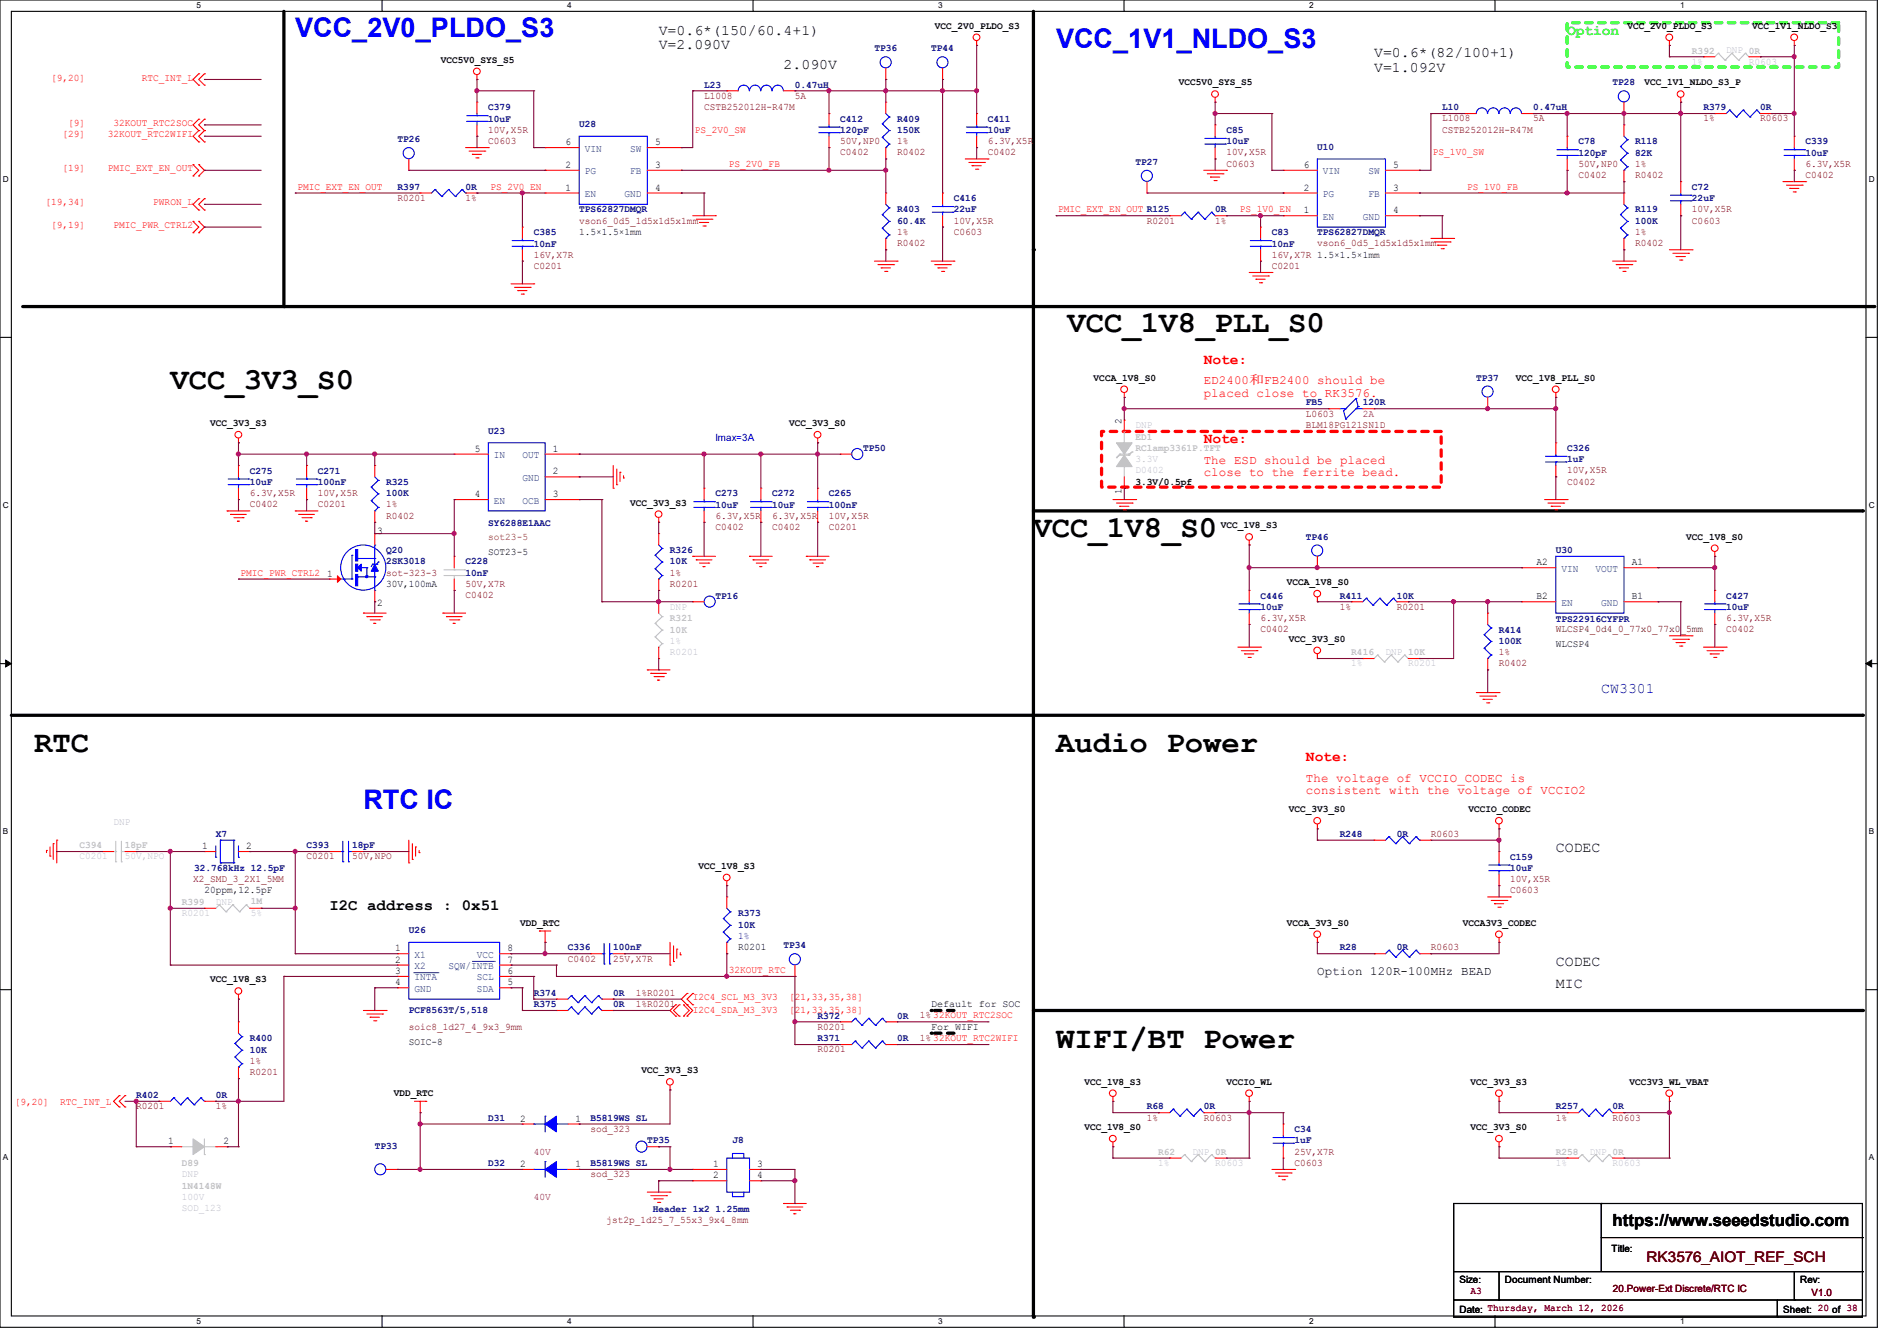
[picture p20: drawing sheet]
<svg xmlns="http://www.w3.org/2000/svg" width="297mm" height="210mm" viewBox="0 0 297 210" stroke-linecap="round" stroke-linejoin="round" font-family="sans-serif">
<defs><g id="words">
<g font-size="4.8">
<text x="167.1" y="52">VCC_1V8_PLL_S0</text>
<text x="26.7" y="60.9">VCC_3V3_S0</text>
<text x="161.8" y="84">VCC_1V8_S0</text>
<text x="5.3" y="117.8">RTC</text>
<text x="165.4" y="117.8">Audio Power</text>
<text x="165.4" y="164">WIFI/BT Power</text>
</g>
<g font-size="4.2" fill="#00f">
<text x="46.2" y="5.7">VCC_2V0_PLDO_S3</text>
<text x="165.3" y="7.5">VCC_1V1_NLDO_S3</text>
<text x="56.9" y="126.6">RTC IC</text>
</g>
<text font-size="2.6" x="252.5" y="191.9">https://www.seeedstudio.com</text>
<text font-size="2.5" x="51.6" y="142.5">I2C address : 0x51</text>
<g font-size="2.3">
<text x="103.1" y="5.4">V=0.6*(150/60.4+1)</text>
<text x="103.1" y="7.7">V=2.090V</text>
<text x="122.7" y="10.8">2.090V</text>
<text x="215.1" y="9">V=0.6*(82/100+1)</text>
<text x="215.1" y="11.3">V=1.092V</text>
<text x="243.6" y="133.4">CODEC</text>
<text x="243.6" y="151.2">CODEC</text>
<text x="243.6" y="154.8">MIC</text>
</g>
<text font-size="2.3" fill="#0f0" x="245.4" y="5.4">Option</text>
<g font-size="2.3" fill="#f00">
<text x="188.5" y="57">Note:</text>
<text x="188.5" y="69.4">Note:</text>
<text x="204.5" y="119.2">Note:</text>
</g>
<text font-size="2.3" fill="#00f" x="250.7" y="108.5">CW3301</text>
<text font-size="2.3" fill="#800000" x="257.8" y="197.7">RK3576_AIOT_REF_SCH</text>
<g font-size="1.9" fill="#f00">
<text x="188.5" y="60.2">ED2400和FB2400 should be</text>
<text x="188.5" y="62.1">placed close to RK3576.</text>
<text x="188.5" y="72.6">The ESD should be placed</text>
<text x="188.5" y="74.6">close to the ferrite bead.</text>
<text x="204.5" y="122.4">The voltage of VCCIO_CODEC is</text>
<text x="204.5" y="124.4">consistent with the voltage of VCCIO2</text>
</g>
<text font-size="1.9" x="206.2" y="152.7">Option 120R-100MHz BEAD</text>
<g font-size="1.6">
<text x="146.3" y="4.5">VCC_2V0_PLDO_S3</text>
<text x="254.8" y="4.5">VCC_2V0_PLDO_S3</text>
<text x="274.3" y="4.5">VCC_1V1_NLDO_S3</text>
<text x="69" y="9.8">VCC5V0_SYS_S5</text>
<text x="184.6" y="13.4">VCC5V0_SYS_S5</text>
<text x="257.5" y="13.4">VCC_1V1_NLDO_S3_P</text>
<text x="88.6" y="22.7">6</text>
<text x="102.6" y="22.7">5</text>
<text x="88.6" y="29.8">1</text>
<text x="88.6" y="26.3">2</text>
<text x="102.6" y="26.3">3</text>
<text x="102.6" y="29.8">4</text>
<text x="204.1" y="29.8">2</text>
<text x="204.1" y="26.3">6</text>
<text x="218.1" y="29.8">3</text>
<text x="218.1" y="26.3">5</text>
<text x="204.1" y="33.4">1</text>
<text x="218.1" y="33.4">4</text>
<text x="90.7" y="36.8">1.5×1.5×1mm</text>
<text x="171.2" y="59.6">VCCA_1V8_S0</text>
<text x="237.3" y="59.6">VCC_1V8_PLL_S0</text>
<text x="32.9" y="66.7">VCC_3V3_S3</text>
<text x="74.3" y="70.7">5</text>
<text x="86.6" y="70.7">1</text>
<text x="123.6" y="66.7">VCC_3V3_S0</text>
<text x="175.6" y="66.3" transform="rotate(-90 175.6 66.3)">2</text>
<text x="74.3" y="77.9">4</text>
<text x="86.6" y="74.3">2</text>
<text x="86.6" y="77.9">3</text>
<text x="175.6" y="77.4" transform="rotate(-90 175.6 77.4)">1</text>
<text x="177.8" y="75.9">3.3V/0.5pf</text>
<text x="59.1" y="83.7">3</text>
<text x="98.7" y="79.2">VCC_3V3_S3</text>
<text x="191.1" y="82.7">VCC_1V8_S3</text>
<text x="76.4" y="86.9">SOT23-5</text>
<text x="240.6" y="88.5">A2</text>
<text x="255.5" y="88.5">A1</text>
<text x="264" y="84.5">VCC_1V8_S0</text>
<text x="51.2" y="90.3">1</text>
<text x="59.1" y="95">2</text>
<text x="60.4" y="91.9">30V,100mA</text>
<text x="201.4" y="91.6">VCCA_1V8_S0</text>
<text x="240.6" y="93.9">B2</text>
<text x="255.5" y="93.9">B1</text>
<text x="201.8" y="100.5">VCC_3V3_S0</text>
<text x="243.6" y="101.3">WLCSP4</text>
<text x="201.8" y="127.2">VCC_3V3_S0</text>
<text x="229.9" y="127.2">VCCIO_CODEC</text>
<text x="31.7" y="133">1</text>
<text x="38.6" y="133">2</text>
<text x="109.3" y="136.1">VCC_1V8_S3</text>
<text x="32" y="139.9">20ppm,12.5pF</text>
<text x="61.9" y="149">1</text>
<text x="79.5" y="149">8</text>
<text x="81.4" y="144.9">VDD_RTC</text>
<text x="115.6" y="148.8">R0201</text>
<text x="201.4" y="144.9">VCCA_3V3_S0</text>
<text x="229" y="144.9">VCCA3V3_CODEC</text>
<text x="32.9" y="153.8">VCC_1V8_S3</text>
<text x="61.9" y="150.7">2</text>
<text x="61.9" y="152.5">3</text>
<text x="61.9" y="154.3">4</text>
<text x="79.5" y="154.3">5</text>
<text x="79.5" y="152.5">6</text>
<text x="79.5" y="150.7">7</text>
<text x="145.8" y="157.7">Default for SOC</text>
<text x="145.8" y="161.2">For WIFI</text>
<text x="64" y="163.6">SOIC-8</text>
<text x="61.7" y="171.6">VDD_RTC</text>
<text x="100.4" y="168.1">VCC_3V3_S3</text>
<text x="169.8" y="169.8">VCC_1V8_S3</text>
<text x="192" y="169.8">VCCIO_WL</text>
<text x="230.2" y="169.8">VCC_3V3_S3</text>
<text x="255.1" y="169.8">VCC3V3_WL_VBAT</text>
<text x="26.3" y="179.2">1</text>
<text x="35" y="179.2">2</text>
<text x="81.4" y="175.6">2</text>
<text x="90.1" y="175.6">1</text>
<text x="169.8" y="177">VCC_1V8_S0</text>
<text x="230.2" y="177">VCC_3V3_S0</text>
<text x="81.4" y="182.8">2</text>
<text x="90.1" y="182.8">1</text>
<text x="111.7" y="182.8">1</text>
<text x="111.7" y="184.5">2</text>
<text x="118.6" y="182.8">3</text>
<text x="118.6" y="184.5">4</text>
<text x="252.3" y="196.1">Title:</text>
<text x="228.5" y="200.9">Size:</text>
<text x="235.6" y="200.9">Document Number:</text>
<text x="281.8" y="200.9">Rev:</text>
<text x="228.5" y="205.6">Date: Thursday, March 12, 2026</text>
<text x="279.2" y="205.6">Sheet: 20 of 38</text>
</g>
<g font-size="1.6" fill="#000080">
<text x="136.9" y="8">TP36</text>
<text x="145.8" y="8">TP44</text>
<text x="76.4" y="17.3">C379</text>
<text x="110.2" y="13.7">L23</text>
<text x="124.5" y="13.7">0.47uH</text>
<text x="225.8" y="17.3">L10</text>
<text x="240" y="17.3">0.47uH</text>
<text x="252.5" y="13.4">TP28</text>
<text x="266.7" y="17.3">R379</text>
<text x="275.6" y="17.3">0R</text>
<text x="62.2" y="22.3">TP26</text>
<text x="76.4" y="19.1">10uF</text>
<text x="90.7" y="19.9">U28</text>
<text x="131.6" y="19.1">C412</text>
<text x="131.6" y="20.8">120pF</text>
<text x="140.5" y="19.1">R409</text>
<text x="140.5" y="20.8">150K</text>
<text x="154.7" y="19.1">C411</text>
<text x="154.7" y="20.8">10uF</text>
<text x="192" y="20.8">C85</text>
<text x="192" y="22.6">10uF</text>
<text x="206.2" y="23.5">U10</text>
<text x="247.1" y="22.6">C78</text>
<text x="256" y="22.6">R118</text>
<text x="282.7" y="22.6">C339</text>
<text x="62.2" y="29.7">R397</text>
<text x="72.9" y="29.7">0R</text>
<text x="177.8" y="25.8">TP27</text>
<text x="247.1" y="24.4">120pF</text>
<text x="256" y="24.4">82K</text>
<text x="264.9" y="29.7">C72</text>
<text x="282.7" y="24.4">10uF</text>
<text x="90.7" y="33.3">TPS62827DMQR</text>
<text x="140.5" y="33.3">R403</text>
<text x="140.5" y="35.1">60.4K</text>
<text x="149.3" y="31.5">C416</text>
<text x="149.3" y="33.3">22uF</text>
<text x="190.2" y="33.3">0R</text>
<text x="256" y="33.3">R119</text>
<text x="256" y="35.1">100K</text>
<text x="264.9" y="31.5">22uF</text>
<text x="83.6" y="36.8">C385</text>
<text x="83.6" y="38.6">10nF</text>
<text x="199.1" y="36.8">C83</text>
<text x="199.1" y="38.6">10nF</text>
<text x="206.2" y="36.8">TPS62827DMQR</text>
<text x="231.1" y="59.6">TP37</text>
<text x="204.5" y="63.5">FB5</text>
<text x="213.3" y="63.5">120R</text>
<text x="76.4" y="67.9">U23</text>
<text x="135.1" y="70.6">TP50</text>
<text x="245.3" y="70.6">C326</text>
<text x="39.1" y="74.2">C275</text>
<text x="39.1" y="75.9">10uF</text>
<text x="49.8" y="74.2">C271</text>
<text x="49.8" y="75.9">100nF</text>
<text x="60.4" y="75.9">R325</text>
<text x="60.4" y="77.7">100K</text>
<text x="112" y="77.7">C273</text>
<text x="120.9" y="77.7">C272</text>
<text x="129.8" y="77.7">C265</text>
<text x="245.3" y="72.4">1uF</text>
<text x="76.4" y="82.3">SY6288E1AAC</text>
<text x="112" y="79.5">10uF</text>
<text x="120.9" y="79.5">10uF</text>
<text x="129.8" y="79.5">100nF</text>
<text x="60.4" y="86.6">Q20</text>
<text x="60.4" y="88.4">2SK3018</text>
<text x="72.9" y="88.4">C228</text>
<text x="104.9" y="86.6">R326</text>
<text x="104.9" y="88.4">10K</text>
<text x="204.5" y="84.5">TP46</text>
<text x="243.6" y="86.6">U30</text>
<text x="72.9" y="90.2">10nF</text>
<text x="112" y="93.7">TP16</text>
<text x="197.3" y="93.7">C446</text>
<text x="197.3" y="95.5">10uF</text>
<text x="209.8" y="93.7">R411</text>
<text x="218.7" y="93.7">10K</text>
<text x="270.2" y="93.7">C427</text>
<text x="270.2" y="95.5">10uF</text>
<text x="234.7" y="99.1">R414</text>
<text x="234.7" y="100.8">100K</text>
<text x="243.6" y="97.5">TPS22916CYFPR</text>
<text x="33.8" y="131.1">X7</text>
<text x="209.8" y="131.1">R248</text>
<text x="218.7" y="131.1">0R</text>
<text x="30.4" y="136.4">32.768kHz 12.5pF</text>
<text x="48" y="132.8">C393</text>
<text x="55.1" y="132.8">18pF</text>
<text x="236.5" y="134.6">C159</text>
<text x="236.5" y="136.4">10uF</text>
<text x="115.6" y="143.5">R373</text>
<text x="64" y="146.2">U26</text>
<text x="88.9" y="148.8">C336</text>
<text x="96" y="148.8">100nF</text>
<text x="115.6" y="145.3">10K</text>
<text x="122.7" y="148.5">TP34</text>
<text x="209.8" y="148.8">R28</text>
<text x="218.7" y="148.8">0R</text>
<text x="83.6" y="156">R374</text>
<text x="96" y="156">0R</text>
<text x="64" y="158.6">PCF8563T/5,518</text>
<text x="83.6" y="157.7">R375</text>
<text x="96" y="157.7">0R</text>
<text x="128" y="159.5">R372</text>
<text x="140.5" y="159.5">0R</text>
<text x="39.1" y="163.1">R400</text>
<text x="39.1" y="164.8">10K</text>
<text x="128" y="163.1">R371</text>
<text x="140.5" y="163.1">0R</text>
<text x="21.3" y="172">R402</text>
<text x="33.8" y="172">0R</text>
<text x="179.6" y="173.7">R68</text>
<text x="188.5" y="173.7">0R</text>
<text x="243.6" y="173.7">R257</text>
<text x="252.5" y="173.7">0R</text>
<text x="58.7" y="180">TP33</text>
<text x="76.4" y="175.5">D31</text>
<text x="92.4" y="175.5">B5819WS SL</text>
<text x="101.3" y="179.1">TP35</text>
<text x="114.7" y="179.1">J8</text>
<text x="202.7" y="177.3">C34</text>
<text x="202.7" y="179.1">1uF</text>
<text x="76.4" y="182.6">D32</text>
<text x="92.4" y="182.6">B5819WS SL</text>
<text x="102.2" y="189.7">Header 1x2 1.25mm</text>
</g>
<g font-size="1.6" fill="#c0c0c0">
<text x="264.9" y="8.4">R392</text>
<text x="264.9" y="10.1">1%</text>
<text x="270.2" y="8.3">DNP 0R</text>
<text x="273.8" y="10.1">R0603</text>
<text x="177.8" y="68.8">ED1</text>
<text x="177.8" y="70.6">RClamp3361P.TFT</text>
<text x="177.8" y="67">DNP</text>
<text x="177.8" y="74.1">D0402</text>
<text x="177.8" y="72.3">3.3V</text>
<text x="104.9" y="95.5">DNP</text>
<text x="104.9" y="97.3">R321</text>
<text x="104.9" y="99.1">10K</text>
<text x="104.9" y="100.8">1%</text>
<text x="104.9" y="102.6">R0201</text>
<text x="211.6" y="102.6">R416</text>
<text x="211.6" y="104.4">1%</text>
<text x="216.9" y="102.6">DNP 10K</text>
<text x="220.5" y="104.4">R0201</text>
<text x="17.8" y="129.2">DNP</text>
<text x="12.4" y="132.8">C394</text>
<text x="12.4" y="134.6">C0201</text>
<text x="19.6" y="132.8">18pF</text>
<text x="19.6" y="134.6">50V,NPO</text>
<text x="28.4" y="141.7">R399</text>
<text x="28.4" y="143.5">R0201</text>
<text x="33.8" y="141.7">DNP</text>
<text x="39.3" y="141.6">1M</text>
<text x="28.4" y="182.6">D89</text>
<text x="28.4" y="184.4">DNP</text>
<text x="181.3" y="180.8">R62</text>
<text x="181.3" y="182.6">1%</text>
<text x="186.7" y="180.8">DNP 0R</text>
<text x="190.2" y="182.6">R0603</text>
<text x="243.6" y="180.8">R258</text>
<text x="243.6" y="182.6">1%</text>
<text x="248.9" y="180.8">DNP 0R</text>
<text x="252.5" y="182.6">R0603</text>
<text x="28.4" y="186.2">1N4148W</text>
<text x="28.4" y="189.7">SOD_123</text>
<text x="28.4" y="187.9">100V</text>
</g>
<g font-size="1.6" fill="#f00">
<text x="8" y="12.6">[9,20]</text>
<text x="22.2" y="12.6">RTC_INT_L</text>
<text x="9.8" y="21.5">[29]</text>
<text x="10.7" y="19.7">[9]</text>
<text x="16.9" y="21.5">32KOUT_RTC2WIFI</text>
<text x="17.8" y="19.7">32KOUT_RTC2SOC</text>
<text x="108.8" y="20.8">PS_2V0_SW</text>
<text x="9.8" y="26.8">[19]</text>
<text x="16.9" y="26.8">PMIC_EXT_EN_OUT</text>
<text x="46.6" y="29.7">PMIC_EXT_EN_OUT</text>
<text x="76.8" y="29.7">PS_2V0_EN</text>
<text x="114.1" y="26.1">PS_2V0_FB</text>
<text x="224.3" y="24.3">PS_1V0_SW</text>
<text x="229.7" y="29.7">PS_1V0_FB</text>
<text x="7.1" y="32.2">[19,34]</text>
<text x="8" y="35.7">[9,19]</text>
<text x="17.8" y="35.7">PMIC_PWR_CTRL2</text>
<text x="24" y="32.2">PWRON_L</text>
<text x="165.7" y="33.2">PMIC_EXT_EN_OUT R125</text>
<text x="194.1" y="33.2">PS_1V0_EN</text>
<text x="37.7" y="90.1">PMIC_PWR_CTRL2</text>
<text x="114.1" y="152.4">32KOUT_RTC</text>
<text x="108.4" y="156.6">I2C4_SCL_M3_3V3</text>
<text x="108.4" y="158.6">I2C4_SDA_M3_3V3</text>
<text x="123.6" y="156.6">[21,33,35,38]</text>
<text x="123.6" y="158.6">[21,33,35,38]</text>
<text x="2.3" y="173">[9,20]</text>
<text x="9.4" y="173">RTC_INT_L</text>
</g>
<g font-size="1.6" fill="#800000">
<text x="110.2" y="15.5">L1008</text>
<text x="110.2" y="17.2">CSTB252012H-R47M</text>
<text x="124.5" y="15.5">5A</text>
<text x="76.4" y="22.6">C0603</text>
<text x="76.4" y="20.8">10V,X5R</text>
<text x="131.6" y="22.6">50V,NP0</text>
<text x="140.5" y="22.6">1%</text>
<text x="154.7" y="22.6">6.3V,X5R</text>
<text x="225.8" y="19">L1008</text>
<text x="225.8" y="20.8">CSTB252012H-R47M</text>
<text x="240" y="19">5A</text>
<text x="266.7" y="19">1%</text>
<text x="275.6" y="19">R0603</text>
<text x="131.6" y="24.3">C0402</text>
<text x="140.5" y="24.3">R0402</text>
<text x="154.7" y="24.3">C0402</text>
<text x="192" y="26.1">C0603</text>
<text x="192" y="24.3">10V,X5R</text>
<text x="247.1" y="27.9">C0402</text>
<text x="247.1" y="26.1">50V,NP0</text>
<text x="256" y="26.1">1%</text>
<text x="256" y="27.9">R0402</text>
<text x="282.7" y="27.9">C0402</text>
<text x="282.7" y="26.1">6.3V,X5R</text>
<text x="62.2" y="31.5">R0201</text>
<text x="72.9" y="31.5">1%</text>
<text x="90.7" y="35">vson6_0d5_1d5x1d5x1mm</text>
<text x="149.3" y="35">10V,X5R</text>
<text x="179.6" y="35">R0201</text>
<text x="190.2" y="35">1%</text>
<text x="264.9" y="35">C0603</text>
<text x="264.9" y="33.2">10V,X5R</text>
<text x="83.6" y="40.3">16V,X7R</text>
<text x="140.5" y="36.8">1%</text>
<text x="140.5" y="38.6">R0402</text>
<text x="149.3" y="36.8">C0603</text>
<text x="199.1" y="40.3">16V,X7R 1.5×1.5×1mm</text>
<text x="206.2" y="38.6">vson6_0d5_1d5x1d5x1mm</text>
<text x="256" y="36.8">1%</text>
<text x="256" y="38.6">R0402</text>
<text x="83.6" y="42.1">C0201</text>
<text x="199.1" y="42.1">C0201</text>
<text x="204.5" y="65.2">L0603</text>
<text x="204.5" y="67">BLM18PG121SN1D</text>
<text x="39.1" y="77.7">6.3V,X5R</text>
<text x="49.8" y="77.7">10V,X5R</text>
<text x="245.3" y="75.9">C0402</text>
<text x="245.3" y="74.1">10V,X5R</text>
<text x="39.1" y="79.5">C0402</text>
<text x="49.8" y="79.5">C0201</text>
<text x="60.4" y="79.5">1%</text>
<text x="60.4" y="81.2">R0402</text>
<text x="112" y="83">C0402</text>
<text x="112" y="81.2">6.3V,X5R</text>
<text x="120.9" y="83">C0402</text>
<text x="120.9" y="81.2">6.3V,X5R</text>
<text x="129.8" y="83">C0201</text>
<text x="129.8" y="81.2">10V,X5R</text>
<text x="60.4" y="90.1">sot-323-3</text>
<text x="72.9" y="93.7">C0402</text>
<text x="72.9" y="91.9">50V,X7R</text>
<text x="104.9" y="90.1">1%</text>
<text x="104.9" y="91.9">R0201</text>
<text x="209.8" y="95.5">1%</text>
<text x="218.7" y="95.5">R0201</text>
<text x="197.3" y="99">C0402</text>
<text x="197.3" y="97.2">6.3V,X5R</text>
<text x="270.2" y="99">C0402</text>
<text x="270.2" y="97.2">6.3V,X5R</text>
<text x="234.7" y="102.6">1%</text>
<text x="234.7" y="104.4">R0402</text>
<text x="224" y="131">R0603</text>
<text x="48" y="134.6">C0201</text>
<text x="55.1" y="134.6">50V,NPO</text>
<text x="30.2" y="138.1">X2_SMD_3_2X1_5MM</text>
<text x="236.5" y="139.9">C0603</text>
<text x="236.5" y="138.1">10V,X5R</text>
<text x="224" y="148.8">R0603</text>
<text x="88.9" y="150.6">C0402</text>
<text x="96" y="150.6">25V,X7R</text>
<text x="99.6" y="155.9">1%R0201</text>
<text x="64" y="161.2">soic8_1d27_4_9x3_9mm</text>
<text x="99.6" y="157.7">1%R0201</text>
<text x="128" y="161.2">R0201</text>
<text x="144" y="159.5">1% 32KOUT_RTC2SOC</text>
<text x="39.1" y="166.6">1%</text>
<text x="128" y="164.8">R0201</text>
<text x="144" y="163">1% 32KOUT_RTC2WIFI</text>
<text x="21.3" y="173.7">R0201</text>
<text x="33.8" y="173.7">1%</text>
<text x="39.1" y="168.4">R0201</text>
<text x="92.4" y="177.2">sod_323</text>
<text x="179.6" y="175.5">1%</text>
<text x="188.5" y="175.5">R0603</text>
<text x="243.6" y="175.5">1%</text>
<text x="252.5" y="175.5">R0603</text>
<text x="92.4" y="184.4">sod_323</text>
<text x="202.7" y="182.6">C0603</text>
<text x="202.7" y="180.8">25V,X7R</text>
<text x="94.9" y="191.5">jst2p_1d25_7_55x3_9x4_8mm</text>
<text x="230.2" y="202.7">A3</text>
<text x="252.5" y="202.4">20.Power-Ext Discrete/RTC IC</text>
<text x="283.6" y="202.9">V1.0</text>
</g>
<g font-size="1.6" fill="#004080">
<text x="91.6" y="23.7">VIN</text>
<text x="98.7" y="23.7">SW</text>
<text x="91.6" y="27.3">PG</text>
<text x="98.7" y="27.3">FB</text>
<text x="207.1" y="27.3">VIN</text>
<text x="214.2" y="27.3">SW</text>
<text x="91.6" y="30.9">EN</text>
<text x="97.8" y="30.9">GND</text>
<text x="207.1" y="34.4">EN</text>
<text x="207.1" y="30.9">PG</text>
<text x="213.3" y="34.4">GND</text>
<text x="214.2" y="30.9">FB</text>
<text x="77.3" y="71.8">IN</text>
<text x="81.8" y="71.8">OUT</text>
<text x="81.8" y="75.3">GND</text>
<text x="77.3" y="78.9">EN</text>
<text x="81.8" y="78.9">OCB</text>
<text x="244.5" y="89.5">VIN</text>
<text x="249.8" y="89.5">VOUT</text>
<text x="244.5" y="94.9">EN</text>
<text x="250.7" y="94.9">GND</text>
<text x="64.9" y="150">X1</text>
<text x="74.7" y="150">VCC</text>
<text x="64.9" y="151.8">X2</text>
<text x="64.9" y="153.5">INTA</text>
<text x="64.9" y="155.3">GND</text>
<text x="70.2" y="151.8">SQW/INTB</text>
<text x="74.7" y="155.3">SDA</text>
<text x="74.7" y="153.5">SCL</text>
</g>
<g font-size="1.6" fill="#800040">
<text x="213.3" y="65.2">2A</text>
<text x="83.6" y="180.8">40V</text>
<text x="83.6" y="187.9">40V</text>
</g>
<g font-size="1.6" fill="#00f">
<text x="112" y="69">Imax=3A</text>
<text x="115.6" y="147">1%</text>
</g>
<text font-size="1.6" fill="#804000" x="76.4" y="84.6">sot23-5</text>
<text font-size="1.6" fill="#400000" x="243.6" y="99">WLCSP4_0d4_0_77x0_77x0_5mm</text>
<g font-size="1.3">
<text x="30.8" y="1.3">5</text>
<text x="88.8" y="1.3">4</text>
<text x="146.9" y="1.3">3</text>
<text x="205" y="1.3">2</text>
<text x="263.1" y="1.3">1</text>
<text x=".5" y="28.4">D</text>
<text x="292.6" y="28.4">D</text>
<text x=".5" y="79.5">C</text>
<text x="292.6" y="79.5">C</text>
<text x=".5" y="130.6">B</text>
<text x="292.6" y="130.6">B</text>
<text x=".5" y="181.7">A</text>
<text x="292.6" y="181.7">A</text>
<text x="30.8" y="207.4">5</text>
<text x="88.8" y="207.4">4</text>
<text x="146.9" y="207.4">3</text>
<text x="205" y="207.4">2</text>
<text x="263.1" y="207.4">1</text>
</g>
</g></defs>
<path d="M0 0h293.9v207.9h-293.9zM1.8 1.8h290.3v204.3h-290.3z" fill="none" stroke="#000" stroke-width=".17"/>
<g fill="#fff">
<path d="M30.8 .2h.7v1.4h-.7z"/>
<path d="M30.8 206.2h.7v1.4h-.7z"/>
</g>
<path d="M59.8 0v1.8M59.8 206.1v1.8" fill="none" stroke="#000" stroke-width=".17"/>
<g fill="#fff">
<path d="M88.8 .2h.7v1.4h-.7z"/>
<path d="M88.8 206.2h.7v1.4h-.7z"/>
</g>
<path d="M117.9 0v1.8M117.9 206.1v1.8" fill="none" stroke="#000" stroke-width=".17"/>
<g fill="#fff">
<path d="M146.9 .2h.7v1.4h-.7z"/>
<path d="M146.9 206.2h.7v1.4h-.7z"/>
</g>
<path d="M176 0v1.8M176 206.1v1.8" fill="none" stroke="#000" stroke-width=".17"/>
<g fill="#fff">
<path d="M205 .2h.7v1.4h-.7z"/>
<path d="M205 206.2h.7v1.4h-.7z"/>
</g>
<path d="M234.1 0v1.8M234.1 206.1v1.8" fill="none" stroke="#000" stroke-width=".17"/>
<g fill="#fff">
<path d="M263.1 .2h.6v1.4h-.6z"/>
<path d="M263.1 206.2h.6v1.4h-.6z"/>
<path d="M.5 27.3h.9v1.4h-.9z"/>
<path d="M292.6 27.3h.9v1.4h-.9z"/>
<path d="M.5 78.4h.9v1.4h-.9z"/>
<path d="M292.6 78.4h.9v1.4h-.9z"/>
</g>
<path d="M0 52.8h1.8M292.1 52.8h1.8" fill="none" stroke="#000" stroke-width=".17"/>
<g fill="#fff">
<path d="M.5 129.5h.8v1.4h-.8z"/>
<path d="M292.6 129.5h.8v1.4h-.8z"/>
</g>
<path d="M0 103.9h1.8M292.1 103.9h1.8" fill="none" stroke="#000" stroke-width=".17"/>
<path d="M.9 103.4l.9 .5-.9 .5zM292.1 103.9l.9-.5v1z" fill="#000" stroke="#000" stroke-width=".16"/>
<g fill="#fff">
<path d="M.5 180.5h.8v1.4h-.8z"/>
<path d="M292.6 180.5h.8v1.4h-.8z"/>
</g>
<g fill="none" stroke="#000" stroke-width=".17">
<path d="M0 155h1.8M292.1 155h1.8M227.6 188.5h64v17.7h-64zM227.6 199.1h64M234.7 199.1v4.5M250.7 188.5h.1M250.7 188.5v10.6M250.7 193.8h40.9M280.9 199.1v4.5M291.6 199.1h.1M291.6 193.8h.1M227.6 203.6h.1"/>
<path d="M227.6 203.6h64M234.7 203.6h.1M278.3 206.2h.1M278.3 203.6v2.6M280.9 203.6h.1"/>
</g>
<path d="M44.4 1.8v46.2M161.8 1.8v204.4M3.6 48h289.8M161.8 80h129.8M1.8 112h289.8M161.8 158.2h129.8" fill="none" stroke="#000" stroke-width=".51"/>
<g fill="#000">
<circle cx="161.8" cy="39.1" r=".25"/>
<circle cx="44.4" cy="48" r=".25"/>
<circle cx="293.4" cy="48" r=".25"/>
<circle cx="291.6" cy="80" r=".25"/>
<circle cx="291.6" cy="112" r=".25"/>
<circle cx="291.6" cy="158.2" r=".25"/>
<circle cx="161.8" cy="206.2" r=".25"/>
</g>
<path d="M172.5 67.6h53.1v8.7h-53.1z" fill="none" stroke="#f00" stroke-width=".51" stroke-dasharray="1 1"/>
<path d="M245.4 3.6h42.5v6.9h-42.5z" fill="none" stroke="#0f0" stroke-width=".51" stroke-dasharray="1 1"/>
<path d="M149.4 158.2h-3.6M149.4 161.8h-3.6" fill="none" stroke="#000" stroke-width=".51" stroke-dasharray="1 1"/>
<g fill="#000" stroke-dasharray="1 1">
<circle cx="145.8" cy="158.2" r=".25"/>
<circle cx="145.8" cy="161.8" r=".25"/>
</g>
<g fill="none" stroke="#f00" stroke-width=".17">
<path d="M31.1 13.3h.1M31.1 11.6h.1M31.1 18.7h.1M31.1 11.6l-.9 .8 .9 .9M31.1 18.7l-.9 .9 .9 .8M32 13.3h.1M32 11.6h.1M32 18.7h.1M32 11.6l-.9 .8 .9 .9M32 18.7l-.9 .9 .9 .8M74.7 12.4h.1M74.7 16h.1"/>
<path d="M74.7 11.7v.7M74.7 16v1.8M74.7 19.6v1.7M113.8 14.2h.1M113.8 14.2h1.8M122.7 14.2h1.8M124.5 14.2h.1M129.8 17.8h.1M129.8 17.8v1.8M138.7 12.4h.1M138.7 16h.1M138.7 10.7v1.7"/>
<path d="M138.7 16v1.8M147.6 12.4h.1M147.6 10.7v1.7M152.9 7.1h.1M152.9 17.8h.1M152.9 6.4v.7M152.9 17.8v1.8M190.2 16h.1M190.2 19.6h.1M190.2 15.3v.7M190.2 19.6v1.7M229.4 17.8h.1"/>
<path d="M229.4 17.8h1.7M238.3 17.8h1.7M240 17.8h.1M254.3 19.6h.1M254.3 17.8h.1M254.3 16v1.8M254.3 19.6v1.7M261.4 7.1h.1M261.4 6.4v.7M263.1 16h.1M263.1 15.3v.7M266.7 8.9h.1"/>
<path d="M266.7 8.9h1.8M268.5 17.8h.1M268.5 17.8h1.8M273.8 8.9h1.8M275.6 8.9h.1M275.6 17.8h1.8M277.4 17.8h.1M280.9 7.1h.1M280.9 6.4v.7M30.2 25.8h.1M30.2 27.6h.1M30.2 34.7h.1"/>
<path d="M30.2 36.4h.1M30.2 25.8l.9 .9-.9 .9M30.2 34.7l.9 .9-.9 .8M31.1 27.6h.1M31.1 25.8h.1M31.1 22.2h.1M31.1 20.4h.1M31.1 31.1h.1M31.1 32.9h.1M31.1 36.4h.1M31.1 34.7h.1M31.1 25.8l.9 .9-.9 .9"/>
<path d="M31.1 20.4l-.9 .9 .9 .9M31.1 31.1l-.9 .9 .9 .9M31.1 34.7l.9 .9-.9 .8M32 22.2h.1M32 20.4h.1M32 31.1h.1M32 32.9h.1M32 20.4l-.9 .9 .9 .9M32 31.1l-.9 .9 .9 .9M64 26.7h.1M64 24.9v1.8M65.8 30.2h.1"/>
<path d="M65.8 30.2h1.8M72.9 23.1h3.6M72.9 30.2h1.8M73.4 23.7h2.5M74 24.2h.1M74 24.2h1.4M74.5 24.7h.3M74.7 21.3h.1M74.7 30.2h.1M74.8 24.7h.1M75.9 23.7h.1M76.5 23.1h.1"/>
<path d="M81.8 35.6h.1M81.8 35.6v1.7M81.8 39.1v1.8M85.3 30.2h.1M85.3 26.7h.1M85.3 23.1h.1M85.3 26.7h5.4M85.3 23.1h5.4M85.3 30.2h5.4M101.3 26.7h5.4M101.3 23.1h5.4M101.3 30.2h5.4"/>
<path d="M106.7 26.7h.1M106.7 30.2h.1M106.7 23.1h.1M108.5 33.8h3.5M109 34.3h2.5M109.5 34.8h.1M109.5 34.8h1.5M110.1 35.4h.3M110.4 35.4h.1M111.5 34.3h.1M112 33.8h.1M129.8 23.1h.1"/>
<path d="M129.8 21.3v1.8M138.7 24.9h.1M138.7 30.2h.1M138.7 39.1h.1M138.7 23.1v1.8M138.7 30.2v1.8M138.7 37.3v1.8M147.6 30.2h.1M147.6 35.6h.1M147.6 30.2v1.8M147.6 33.8v1.8M151.1 24.9h3.6"/>
<path d="M151.7 25.4h2.4M152.2 26h.1M152.2 26h1.4M152.7 26.5h.4M152.9 23.1h.1M152.9 21.3v1.8M153.1 26.5h.1M154.1 25.4h.1M154.7 24.9h.1M179.6 30.2h.1M179.6 28.4v1.8M183.1 33.8h.1"/>
<path d="M183.1 33.8h1.8M188.5 26.7h3.5M189 27.2h2.5M189.5 27.7h.1M189.5 27.7h1.5M190.1 28.3h.3M190.2 24.9h.1M190.2 33.8h1.8M190.2 23.1v1.8M190.4 28.3h.1M191.5 27.2h.1M192 26.7h.1"/>
<path d="M192 33.8h.1M197.4 35.6h.1M197.4 35.6v1.7M197.4 39.1v1.8M200.9 33.8h.1M200.9 30.2h.1M200.9 26.7h.1M200.9 26.7h5.3M200.9 33.8h5.3M200.9 30.2h5.3M216.9 26.7h5.3M216.9 33.8h5.3"/>
<path d="M216.9 30.2h5.3M222.2 30.2h.1M222.2 33.8h.1M222.2 26.7h.1M224 37.3h3.6M224.6 37.9h2.4M225.1 38.4h.1M225.1 38.4h1.4M225.6 38.9h.4M226 38.9h.1M227 37.9h.1M227.6 37.3h.1"/>
<path d="M245.4 21.3h.1M245.4 26.7h.1M245.4 21.3v1.8M245.4 24.9v1.8M254.3 30.2h.1M254.3 39.1h.1M254.3 28.4h.1M254.3 26.7v1.7M254.3 30.2v1.8M254.3 37.3v1.8M261.4 39.1h3.5M261.9 39.7h2.5"/>
<path d="M263.1 28.4h.1M263.1 33.8h.1M263.1 28.4v1.8M263.1 32v1.8M264.4 39.7h.1M264.9 39.1h.1M279.1 28.4h3.6M279.7 29h2.5M280.2 29.5h.1M280.2 29.5h1.4M280.8 30.1h.3M280.9 21.3h.1"/>
<path d="M280.9 26.7h.1M280.9 21.3v1.8M280.9 24.9v1.8M281.1 30.1h.1M282.2 29h.1M282.7 28.4h.1M80 44.4h3.6M80.6 45h2.4M81.1 45.5h.1M81.1 45.5h1.4M81.6 46.1h.4M81.8 40.9h.1"/>
<path d="M82 46.1h.1M83 45h.1M83.6 44.4h.1M136.9 40.9h3.6M137.5 41.4h2.4M138 42h.1M138 42h1.4M138.5 42.5h.4M138.9 42.5h.1M139.9 41.4h.1M140.5 40.9h.1M145.8 40.9h3.6"/>
<path d="M146.3 41.4h2.5M146.9 42h.1M146.9 42h1.4M147.4 42.5h.3M147.7 42.5h.1M148.8 41.4h.1M149.4 40.9h.1M195.6 42.7h3.5M196.1 43.2h2.5M196.6 43.7h.1M196.6 43.7h1.5M197.2 44.3h.3"/>
<path d="M197.4 40.9h.1M197.5 44.3h.1M198.6 43.2h.1M199.1 42.7h.1M252.5 40.9h3.5M253 41.4h2.5M253.5 42h.1M253.5 42h1.5M254.1 42.5h.3M254.4 42.5h.1M255.5 41.4h.1M256 40.9h.1"/>
<path d="M262.4 40.2h.1M262.4 40.2h1.5M263 40.7h.3M263.3 40.7h.1M37.3 69.3h.1M37.3 72.9h.1M37.3 78.2h.1M37.3 68.6v.7M37.3 72.9v1.8M37.3 76.5v1.7M48 72.9h.1M48 78.2h.1"/>
<path d="M48 72.9v1.8M48 76.5v1.7M58.7 72.9h.1M58.7 72.9v1.8M71.1 78.2h.1M71.1 71.1h.1M71.1 78.2h5.4M71.1 71.1h5.4M85.3 78.2h5.4M85.3 71.1h5.4M85.3 74.7h5.4M90.7 71.1h.1"/>
<path d="M90.7 74.7h.1M90.7 78.2h.1M96 76.5h.1M96 72.9v3.6M96.6 75.9h.1M96.6 73.4v2.5M97.1 74h.1M97.1 74v1.4M97.6 74.8h.1M97.6 74.5v.3M110.2 76.5h.1M110.2 76.5v1.7"/>
<path d="M119.1 76.5h.1M119.1 76.5v1.7M128 69.3h.1M128 76.5h.1M128 68.6v.7M128 76.5v1.7M131.6 71.1h.1M131.6 71.1h1.7M174.2 78.2h3.6M174.8 78.8h2.4M175.3 79.3h.1M175.3 79.3h1.4"/>
<path d="M175.9 79.8h.3M176 62.2h.1M176 65.8h.1M176 76.5h.1M176 61.5v.7M176 65.8v1.8M176 74.7v1.8M176.2 79.8h.1M177.2 78.8h.1M177.8 78.2h.1M208 64h.1M208 64h1.8"/>
<path d="M213.4 64h1.7M215.1 64h.1M232.9 64h.1M232.9 62.2v1.8M241.8 78.2h3.6M242.4 78.8h2.4M242.9 79.3h.1M242.9 79.3h1.4M243.4 79.8h.4M243.6 62.2h.1M243.6 69.3h.1M243.6 74.7h.1"/>
<path d="M243.6 61.5v.7M243.6 69.3v1.8M243.6 72.9v1.8M243.8 79.8h.1M244.8 78.8h.1M245.4 78.2h.1M35.6 80h.1M35.6 80h3.5M36.1 80.6h.1M36.1 80.6h2.5M36.6 81.1h1.5M37.2 81.6h.1"/>
<path d="M37.2 81.6h.3M38.1 81.1h.1M46.2 80h.1M46.2 80h3.6M46.8 80.6h.1M46.8 80.6h2.4M47.3 81.1h1.4M47.8 81.6h.1M47.8 81.6h.4M48.7 81.1h.1M51.6 90.7h.1M51.6 90.7h1.7"/>
<path d="M56.9 96h.1M56.9 96h3.6M57.4 96.6h.1M57.4 96.6h2.5M58 97.1h1.4M58.5 97.6h.1M58.5 97.6h.3M58.7 81.8h.1M58.7 83.6h.1M58.7 94.2h.1M58.7 80v1.8M58.7 83.6v1.7"/>
<path d="M58.7 92.5v1.7M59.4 97.1h.1M69.3 96h.1M69.3 96h3.6M69.9 96.6h.1M69.9 96.6h2.4M70.4 97.1h1.4M71 97.6h.1M71 97.6h.3M71.1 87.1h.1M71.1 92.5h.1M71.1 87.1v1.8"/>
<path d="M71.1 90.7v1.8M71.8 97.1h.1M103.1 81.8h.1M103.1 83.6h.1M103.1 92.5h.1M103.1 94.2h.1M103.1 81.1v.7M103.1 83.6v1.7M103.1 90.7v1.8M103.1 94.2v1.8M108.5 87.1h.1M108.5 94.2h.1"/>
<path d="M108.5 87.1h3.5M108.5 94.2h1.7M109 87.7h.1M109 87.7h2.5M109.5 88.2h1.5M110.1 88.7h.1M110.1 88.7h.3M110.2 81.8h.1M110.2 80v1.8M111 88.2h.1M117.3 87.1h.1M117.3 87.1h3.6"/>
<path d="M117.9 87.7h.1M117.9 87.7h2.5M118.4 88.2h1.4M119 88.7h.1M119 88.7h.3M119.1 81.8h.1M119.1 80v1.8M119.8 88.2h.1M126.2 87.1h.1M126.2 87.1h3.6M126.8 87.7h.1M126.8 87.7h2.4"/>
<path d="M127.3 88.2h1.4M127.8 88.7h.1M127.8 88.7h.4M128 81.8h.1M128 80v1.8M128.7 88.2h.1M195.6 85.3h.1M195.6 92.5h.1M195.6 97.8h.1M195.6 84.6v.7M195.6 92.5v1.7M195.6 96v1.8"/>
<path d="M206.2 94.2h.1M206.2 88.9h.1M206.2 87.1v1.8M206.2 93.5v.7M211.6 94.2h.1M211.6 94.2h1.8M218.7 94.2h1.8M220.5 94.2h.1M232.9 96h.1M232.9 96v1.8M238.3 88.9h.1M238.3 94.2h.1"/>
<path d="M238.3 88.9h5.3M238.3 94.2h5.3M254.3 88.9h5.3M254.3 94.2h5.3M259.6 88.9h.1M259.6 94.2h.1M261.4 99.6h3.5M264.9 99.6h.1M268.5 87.1h.1M268.5 92.5h.1M268.5 97.8h.1M268.5 86.4v.7"/>
<path d="M268.5 92.5v1.7M268.5 96v1.8M101.3 104.9h.1M101.3 104.9h3.6M101.9 105.5h.1M101.9 105.5h2.5M102.4 106h1.4M103 106.5h.1M103 106.5h.3M103.1 103.1h.1M103.1 101.3v1.8M103.8 106h.1"/>
<path d="M193.8 101.3h3.6M194.4 101.9h2.4M194.9 102.4h.1M194.9 102.4h1.4M195.4 103h.3M195.7 103h.1M196.8 101.9h.1M197.4 101.3h.1M206.2 103.1h.1M206.2 102.4v.7M213.4 103.1h.1M213.4 103.1h1.7"/>
<path d="M220.5 103.1h1.7M222.2 103.1h.1M231.1 108.5h3.6M231.7 109h2.4M232.2 109.5h.1M232.2 109.5h1.4M232.7 110.1h.4M232.9 104.9h.1M232.9 103.1v1.8M233.1 110.1h.1M234.1 109h.1M234.7 108.5h.1"/>
<path d="M261.9 100.1h2.5M262.4 100.6h.1M262.4 100.6h1.5M263 101.2h.3M263.3 101.2h.1M264.4 100.1h.1M266.7 101.3h3.6M267.3 101.9h2.4M267.8 102.4h.1M267.8 102.4h1.4M268.3 103h.3M268.6 103h.1"/>
<path d="M269.7 101.9h.1M270.3 101.3h.1M7.3 133.2h.1M7.3 133.2v.3M7.8 134.1h.1M7.8 132.6v1.5M8.3 132.1h.1M8.3 132.1v2.5M8.9 131.6h.1M8.9 131.6v3.5M16 133.3h.1M16 133.3h1.8"/>
<path d="M19.6 133.3h1.7M21.3 133.3h.1M32 133.3h.1M32 133.3h1.8M37.3 133.3h1.8M39.1 133.3h.1M51.6 133.3h.1M51.6 133.3h1.7M55.1 133.3h1.8M56.9 133.3h.1M64 135.1h.1M64 131.6v3.5"/>
<path d="M64.6 134.6h.1M64.6 132.1v2.5M65.1 132.6h.1M65.1 132.6v1.5M65.6 133.5h.1M65.6 133.2v.3M113.8 138.7h.1M113.8 138v.7M206.2 129.8h.1M206.2 129.1v.7M215.1 131.6h.1M215.1 131.6h1.8"/>
<path d="M222.2 131.6h1.8M224 131.6h.1M234.7 129.8h.1M234.7 133.3h.1M234.7 138.7h.1M234.7 129.1v.7M234.7 133.3v1.8M234.7 136.9v1.8M32 142.2h.1M32 142.2h1.8M37.3 156.5h.1M37.3 155.7v.8"/>
<path d="M39.1 142.2h1.8M40.9 142.2h.1M56.9 158.2h3.6M57.4 158.8h2.5M58 159.3h.1M58 159.3h1.4M58.5 159.9h.3M58.8 159.9h.1M59.9 158.8h.1M60.5 158.2h.1M62.2 149.4h.1M62.2 151.1h.1"/>
<path d="M62.2 152.9h.1M62.2 154.7h.1M62.2 149.4h1.8M62.2 151.1h1.8M62.2 152.9h1.8M62.2 154.7h1.8M78.2 149.4h1.8M78.2 151.1h1.8M78.2 152.9h1.8M78.2 154.7h1.8M80 154.7h.1M80 152.9h.1"/>
<path d="M80 151.1h.1M80 149.4h.1M84.5 145.8h.1M84.5 145.8h1.7M85.3 147.6h.1M85.3 145.8v1.8M87.1 158.2h.1M87.1 156.5h.1M87.1 158.2h1.8M87.1 156.5h1.8M92.5 149.4h.1M92.5 149.4h1.7"/>
<path d="M94.2 158.2h1.8M94.2 156.5h1.8M96 158.2h.1M96 156.5h.1M96 149.4h1.8M97.8 149.4h.1M104.9 151.1h.1M104.9 147.6v3.5M105.5 150.6h.1M105.5 148.1v2.5M105.8 159.1h.1M105.8 157.4h.1"/>
<path d="M105.8 157.4l-.9 .8 .9 .9M106 148.6h.1M106 148.6v1.5M106.3 157.4h.1M106.3 159.1h.1M106.3 157.4l-.8 .8 .8 .9M106.5 149.5h.1M106.5 149.2v.3M107 159.1h.1M107 157.4h.1M107 157.4l.9 .8-.9 .9M107.6 155.6h.1"/>
<path d="M107.6 157.4h.1M107.6 159.1h.1M107.6 155.6l-.9 .9 1.8 1.7-.9 .9M108.5 157.4h.1M108.5 155.6h.1M108.5 155.6l-.9 .9 .9 .9M113.8 140.5h.1M113.8 149.4h.1M113.8 140.5v1.7M113.8 147.6v1.8M124.5 152.9h.1M124.5 151.1v1.8"/>
<path d="M206.2 147.6h.1M206.2 146.9v.7M215.1 149.4h.1M215.1 149.4h1.8M222.2 149.4h1.8M224 149.4h.1M232.9 140.5h3.6M233.5 141h2.4M234 141.5h.1M234 141.5h1.4M234.5 142.1h.4M234.7 147.6h.1"/>
<path d="M234.7 146.9v.7M234.9 142.1h.1M235.9 141h.1M236.5 140.5h.1M18.7 171.6h.1M18.7 173.4h.1M18.7 171.6l-.9 .9 .9 .9M19.6 171.6h.1M19.6 173.4h.1M19.6 171.6l-.9 .9 .9 .9M24.9 172.5h.1M24.9 172.5h1.8"/>
<path d="M26.7 179.6h.1M26.7 179.6h1.7M32 172.5h1.8M33.8 172.5h.1M33.8 179.6h1.8M35.6 179.6h.1M37.3 160h.1M37.3 168.9h.1M37.3 160v1.8M37.3 167.1v1.8M64.9 172.5h1.8M65.8 174.2h.1"/>
<path d="M65.8 172.5v1.7M66.7 172.5h.1M81.8 176h.1M81.8 176h1.8M88.9 176h1.8M90.7 176h.1M101.3 179.6h1.8M103.1 179.6h.1M104.9 170.7h.1M104.9 170v.7M131.6 160h.1M131.6 163.6h.1"/>
<path d="M131.6 160h1.7M131.6 163.6h1.7M138.7 160h1.8M138.7 163.6h1.8M140.5 160h.1M140.5 163.6h.1M174.2 172.5h.1M174.2 179.6h.1M174.2 171.7v.8M174.2 178.9v.7M181.4 174.2h.1M181.4 174.2h1.7"/>
<path d="M188.5 174.2h1.7M190.2 174.2h.1M195.6 172.5h.1M195.6 171.7v.8M200.9 176h.1M200.9 176v1.8M200.9 179.6v1.8M234.7 172.5h.1M234.7 179.6h.1M234.7 171.7v.8M234.7 178.9v.7M245.4 174.2h.1"/>
<path d="M245.4 174.2h1.7M252.5 174.2h1.8M254.3 174.2h.1M261.4 172.5h.1M261.4 171.7v.8M60.5 183.1h1.7M62.2 183.1h.1M81.8 183.1h.1M81.8 183.1h1.8M88.9 183.1h1.8M90.7 183.1h.1M101.3 186.7h3.6"/>
<path d="M101.9 187.2h2.5M102.4 187.7h.1M102.4 187.7h1.4M103 188.3h.3M103.3 188.3h.1M104.4 187.2h.1M104.9 186.7h.1M108.5 183.1h.1M108.5 184.9h.1M108.5 183.1h5.3M108.5 184.9h5.3M117.3 183.1h1.8"/>
<path d="M117.3 184.9h1.8M119.1 183.1h.1M119.1 184.9h.1M122.7 188.5h.1M122.7 188.5h3.5M123.2 189h.1M123.2 189h2.5M123.7 189.5h1.5M124.3 190.1h.1M124.3 190.1h.3M125.2 189.5h.1M183.1 181.4h.1"/>
<path d="M183.1 181.4h1.8M190.2 181.4h1.8M192 181.4h.1M199.1 183.1h3.6M199.7 183.7h2.4M200.2 184.2h.1M200.2 184.2h1.4M200.7 184.7h.4M200.9 181.4h.1M201.1 184.7h.1M202.1 183.7h.1M202.7 183.1h.1"/>
<path d="M245.4 181.4h.1M245.4 181.4h1.7M252.5 181.4h1.8M254.3 181.4h.1"/>
<circle cx="74.7" cy="11.2" r=".52"/>
<circle cx="152.9" cy="5.8" r=".52"/>
<circle cx="190.2" cy="14.7" r=".52"/>
<circle cx="261.4" cy="5.8" r=".52"/>
<circle cx="263.1" cy="14.7" r=".52"/>
<circle cx="280.9" cy="5.8" r=".52"/>
<circle cx="37.3" cy="68.1" r=".52"/>
<circle cx="128" cy="68.1" r=".52"/>
<circle cx="176" cy="61" r=".52"/>
<circle cx="243.6" cy="61" r=".52"/>
<circle cx="103.1" cy="80.5" r=".52"/>
<circle cx="195.6" cy="84.1" r=".52"/>
<circle cx="206.2" cy="93" r=".52"/>
<circle cx="268.5" cy="85.9" r=".52"/>
<circle cx="206.2" cy="101.9" r=".52"/>
<circle cx="113.8" cy="137.4" r=".52"/>
<circle cx="206.2" cy="128.5" r=".52"/>
<circle cx="234.7" cy="128.5" r=".52"/>
<circle cx="37.3" cy="155.2" r=".52"/>
<circle cx="206.2" cy="146.3" r=".52"/>
<circle cx="234.7" cy="146.3" r=".52"/>
<circle cx="104.9" cy="169.4" r=".52"/>
<circle cx="174.2" cy="171.2" r=".52"/>
<circle cx="174.2" cy="178.3" r=".52"/>
<circle cx="195.6" cy="171.2" r=".52"/>
<circle cx="234.7" cy="171.2" r=".52"/>
<circle cx="234.7" cy="178.3" r=".52"/>
<circle cx="261.4" cy="171.2" r=".52"/>
</g>
<g fill="none" stroke="#00f" stroke-width=".17">
<path d="M73.1 18.1h3.2M73.1 19h3.2M74.7 19h.1M74.7 18.1h.1M74.7 17.8v.3M74.7 19v.6M76.3 18.1h.1M76.3 19h.1M115.6 14.2a.87 .87 0 0 1 .8-.9 .87 .87 0 0 1 .9 .9M117.3 14.2a.87 .87 0 0 1 .9-.9 .87 .87 0 0 1 .9 .9M119.1 14.2a.87 .87 0 0 1 .9-.9 .87 .87 0 0 1 .9 .9M120.9 14.2a.87 .87 0 0 1 .9-.9 .87 .87 0 0 1 .8 .9"/>
<path d="M128.2 19.9h3.2M129.8 19.9h.1M129.8 19.6v.3M131.4 19.9h.1M138.1 19.4h.1M138.1 19.4l1.1 1M138.7 17.8l.5 .5M139.2 18.3h.1M139.2 18.3l-1.1 1.1M151.3 19.9h3.2M152.9 19.9h.1M152.9 19.6v.3"/>
<path d="M154.5 19.9h.1M231.1 17.8a.87 .87 0 0 1 .9-.9 .87 .87 0 0 1 .9 .9M232.9 17.8a.87 .87 0 0 1 .9-.9 .87 .87 0 0 1 .9 .9M234.7 17.8a.87 .87 0 0 1 .9-.9 .87 .87 0 0 1 .8 .9M236.5 17.8a.87 .87 0 0 1 .8-.9 .87 .87 0 0 1 .9 .9M270.8 17.2h.1M270.8 17.2l-.5 .6M270.8 17.2l1.1 1.1M271.9 18.3h.1M272.9 17.2h.1M272.9 17.2l-1 1.1M272.9 17.2l1.1 1.1"/>
<path d="M274 18.3h.1M275 17.2h.1M275 17.2l-1 1.1M275 17.2l.6 .6M275.6 17.8h.1M68.1 29.7h.1M68.1 29.7l-.5 .5M68.1 29.7l1.1 1.1M69.2 30.8h.1M70.2 29.7h.1M70.2 29.7l-1 1.1M70.2 29.7l1.1 1.1"/>
<path d="M71.3 30.8h.1M72.3 29.7h.1M72.3 29.7l-1 1.1M72.3 29.7l.6 .5M72.9 30.2h.1M80.2 37.7h3.2M80.2 38.6h3.2M81.8 38.6h.1M81.8 37.7h.1M81.8 37.3v.4M81.8 38.6v.5M83.4 37.7h.1"/>
<path d="M83.4 38.6h.1M90.7 21.3h10.6v10.7h-10.6zM128.2 20.8h3.2M129.8 20.8h.1M129.8 20.8v.5M131.4 20.8h.1M138.1 21.5h.1M138.1 33.6h.1M138.1 35.7h.1M138.1 21.5l1.1 1.1M138.1 33.6l1.1 1.1M138.1 35.7l1.1 1.1"/>
<path d="M138.7 23.1h.1M138.7 37.3h.1M138.7 32l.5 .6M139.2 20.4h.1M139.2 22.6h.1M139.2 32.6h.1M139.2 34.7h.1M139.2 36.8h.1M139.2 20.4l-1.1 1.1M139.2 22.6l-.5 .5M139.2 32.6l-1.1 1M139.2 34.7l-1.1 1"/>
<path d="M139.2 36.8l-.5 .5M146 32.3h3.2M146 33.2h3.2M147.6 33.2h.1M147.6 32.3h.1M147.6 32v.3M147.6 33.2v.6M149.2 32.3h.1M149.2 33.2h.1M151.3 20.8h3.2M152.9 20.8h.1M152.9 20.8v.5"/>
<path d="M154.5 20.8h.1M185.5 33.2h.1M185.5 33.2l-.6 .6M185.5 33.2l1 1.1M186.5 34.3h.1M187.6 33.2h.1M187.6 33.2l-1.1 1.1M187.6 33.2l1 1.1M188.6 34.3h.1M188.6 21.7h3.3M188.6 22.6h3.3M189.7 33.2h.1"/>
<path d="M189.7 33.2l-1.1 1.1M189.7 33.2l.5 .6M190.2 22.6h.1M190.2 21.7h.1M190.2 33.8h.1M190.2 21.3v.4M190.2 22.6v.5M191.9 21.7h.1M191.9 22.6h.1M195.7 37.7h3.3M195.7 38.6h3.3M197.4 38.6h.1"/>
<path d="M197.4 37.7h.1M197.4 37.3v.4M197.4 38.6v.5M199 37.7h.1M199 38.6h.1M206.2 24.9h10.7v10.7h-10.7zM243.8 23.5h3.2M243.8 24.3h3.2M245.4 24.3h.1M245.4 23.5h.1M245.4 23.1v.4M245.4 24.3v.6"/>
<path d="M247 23.5h.1M247 24.3h.1M253.7 33.6h.1M253.7 35.7h.1M253.7 22.9h.1M253.7 25.1h.1M253.7 33.6l1.1 1.1M253.7 35.7l1.1 1.1M253.7 22.9l1.1 1.1M253.7 25.1l1.1 1M254.3 37.3h.1M254.3 26.7h.1"/>
<path d="M254.3 32l.5 .6M254.3 21.3l.5 .6M254.8 32.6h.1M254.8 34.7h.1M254.8 36.8h.1M254.8 21.9h.1M254.8 24h.1M254.8 26.1h.1M254.8 32.6l-1.1 1M254.8 34.7l-1.1 1M254.8 36.8l-.5 .5M254.8 21.9l-1.1 1"/>
<path d="M254.8 24l-1.1 1.1M254.8 26.1l-.5 .6M261.5 30.6h3.3M261.5 31.5h3.3M263.1 31.5h.1M263.1 30.6h.1M263.1 30.2v.4M263.1 31.5v.5M264.8 30.6h.1M264.8 31.5h.1M279.3 23.5h3.2M279.3 24.3h3.2"/>
<path d="M280.9 24.3h.1M280.9 23.5h.1M280.9 23.1v.4M280.9 24.3v.6M282.5 23.5h.1M282.5 24.3h.1M35.7 75h3.2M35.7 75.9h3.2M37.3 75.9h.1M37.3 75h.1M37.3 74.7v.3M37.3 75.9v.6"/>
<path d="M38.9 75h.1M38.9 75.9h.1M46.4 75h3.2M46.4 75.9h3.2M48 75.9h.1M48 75h.1M48 74.7v.3M48 75.9v.6M49.6 75h.1M49.6 75.9h.1M58.1 76.3h.1M58.1 78.4h.1"/>
<path d="M58.1 76.3l1.1 1M58.1 78.4l1.1 1.1M58.7 74.7l.5 .5M59.2 75.2h.1M59.2 77.3h.1M59.2 79.5h.1M59.2 75.2l-1.1 1.1M59.2 77.3l-1.1 1.1M59.2 79.5l-.5 .5M76.5 69.3h8.8v10.7h-8.8zM108.6 78.6h3.2M108.6 79.5h3.2"/>
<path d="M110.2 79.5h.1M110.2 78.6h.1M110.2 78.2v.4M110.2 79.5v.5M111.8 78.6h.1M111.8 79.5h.1M117.5 78.6h3.2M117.5 79.5h3.2M119.1 79.5h.1M119.1 78.6h.1M119.1 78.2v.4M119.1 79.5v.5"/>
<path d="M120.7 78.6h.1M120.7 79.5h.1M126.4 78.6h3.2M126.4 79.5h3.2M128 79.5h.1M128 78.6h.1M128 78.2v.4M128 79.5v.5M129.6 78.6h.1M129.6 79.5h.1M209.8 64h.9M210.7 65.6h.1"/>
<path d="M210.7 64h.1M212.3 62.4h.1M212.3 64h.1M212.3 62.4l-1.9 1.9 .3 1.3M212.3 64h1.1M212.3 62.4l.3 1.3M212.6 63.7h.1M212.6 63.7l-1.9 1.9M242 71.5h3.2M242 72.3h3.2M243.6 72.3h.1M243.6 71.5h.1"/>
<path d="M243.6 71.1v.4M243.6 72.3v.6M245.2 71.5h.1M245.2 72.3h.1M53.3 90.7h1.8M55.1 90.7h.1M55.1 87h.1M55.1 87v3.7M56 90.3h.1M56 90.3h1.2M56 87.5h2.7M56.6 88.9h.8"/>
<path d="M57.4 88.9h.1M57.4 90.1h.1M57.4 88.9v1.2M57.6 90.3h1.1M58.3 88.3h.1M58.3 88.3l-.2 .4M58.3 88.3h.7M58.7 80h.1M58.7 90.3h.1M58.7 92.5h.1M58.7 87.5h.1M58.7 85.3h.1"/>
<path d="M58.7 85.3v3M58.7 89.5v3M59 88.3h.1M59.2 88h.1M59.2 88l-.2 .3M102.6 87h.1M102.6 89.1h.1M102.6 87l1.1 1M102.6 89.1l1.1 1M103.1 90.7h.1M103.1 85.3l.6 .6M103.7 85.9h.1"/>
<path d="M103.7 88h.1M103.7 90.1h.1M103.7 85.9l-1.1 1.1M103.7 88l-1.1 1.1M103.7 90.1l-.6 .6M194 94.6h3.2M194 95.5h3.2M195.6 95.5h.1M195.6 94.6h.1M195.6 94.2v.4M195.6 95.5v.5M197.2 94.6h.1"/>
<path d="M197.2 95.5h.1M213.9 93.7h.1M213.9 93.7l-.5 .5M213.9 93.7l1.1 1.1M215 94.8h.1M216 93.7h.1M216 93.7l-1 1.1M216 93.7l1.1 1.1M217.1 94.8h.1M218.1 93.7h.1M218.1 93.7l-1 1.1M218.1 93.7l.6 .5"/>
<path d="M218.7 94.2h.1M232.4 99.4h.1M232.4 99.4l1.1 1.1M232.9 97.8l.6 .5M233.5 98.3h.1M233.5 98.3l-1.1 1.1M243.6 87.1h10.7v8.9h-10.7zM266.9 94.6h3.2M266.9 95.5h3.2M268.5 95.5h.1M268.5 94.6h.1M268.5 94.2v.4"/>
<path d="M268.5 95.5v.5M270.1 94.6h.1M270.1 95.5h.1M232.4 101.5h.1M232.4 101.5l1.1 1.1M232.9 103.1h.1M233.5 100.5h.1M233.5 102.6h.1M233.5 100.5l-1.1 1M233.5 102.6l-.6 .5M33.8 134.2h.1M33.8 132.5v1.7"/>
<path d="M34.5 135.1h.1M34.5 131.6h.1M34.5 131.6v3.5M34.5 135.1h2.1M34.5 131.6h2.1M36.6 135.1h.1M36.6 131.6h.1M36.6 131.6v3.5M37.3 134.2h.1M37.3 132.5v1.7M53.3 133.3h.4M53.7 135h.1"/>
<path d="M53.7 133.3h.1M53.7 131.7v3.3M54.6 135h.1M54.6 133.3h.1M54.6 131.7v3.3M54.6 133.3h.5M217.5 131h.1M217.5 131l-.6 .6M217.5 131l1 1.1M218.5 132.1h.1M219.6 131h.1M219.6 131l-1.1 1.1"/>
<path d="M219.6 131l1 1.1M220.6 132.1h.1M221.7 131h.1M221.7 131l-1.1 1.1M221.7 131l.5 .6M222.2 131.6h.1M233.1 135.5h3.2M233.1 136.4h3.2M234.7 136.4h.1M234.7 135.5h.1M234.7 135.1v.4M234.7 136.4v.5"/>
<path d="M236.3 135.5h.1M236.3 136.4h.1M64 147.6h14.2v8.9h-14.2zM89.5 157.7h.1M89.5 155.9h.1M89.5 157.7l-.6 .5M89.5 157.7l1 1.1M89.5 155.9l-.6 .6M89.5 155.9l1 1.1M90.5 158.8h.1M90.5 157h.1M91.6 157.7h.1"/>
<path d="M91.6 155.9h.1M91.6 157.7l-1.1 1.1M91.6 157.7l1 1.1M91.6 155.9l-1.1 1.1M91.6 155.9l1 1.1M92.6 158.8h.1M92.6 157h.1M93.7 157.7h.1M93.7 155.9h.1M93.7 157.7l-1.1 1.1M93.7 157.7l.5 .5M93.7 155.9l-1.1 1.1"/>
<path d="M93.7 155.9l.5 .6M94.2 158.2h.1M94.2 156.5h.1M94.2 149.4h.4M94.6 151h.1M94.6 149.4h.1M94.6 147.7v3.3M95.5 151h.1M95.5 149.4h.1M95.5 147.7v3.3M95.5 149.4h.5M113.2 143.8h.1"/>
<path d="M113.2 146h.1M113.2 143.8l1.1 1.1M113.2 146l1.1 1M113.8 147.6h.1M113.8 142.2l.5 .6M114.3 142.8h.1M114.3 144.9h.1M114.3 147h.1M114.3 142.8l-1.1 1M114.3 144.9l-1.1 1.1M114.3 147l-.5 .6M133.9 159.5h.1"/>
<path d="M133.9 159.5l-.6 .5M133.9 159.5l1.1 1.1M136 159.5h.1M136 159.5l-1 1.1M136 159.5l1.1 1.1M138.1 159.5h.1M138.1 159.5l-1 1.1M138.1 159.5l.6 .5M217.5 148.8h.1M217.5 148.8l-.6 .6M217.5 148.8l1 1.1M218.5 149.9h.1"/>
<path d="M219.6 148.8h.1M219.6 148.8l-1.1 1.1M219.6 148.8l1 1.1M220.6 149.9h.1M221.7 148.8h.1M221.7 148.8l-1.1 1.1M221.7 148.8l.5 .6M222.2 149.4h.1M27.2 171.9h.1M27.2 171.9l-.5 .6M27.2 171.9l1.1 1.1M28.3 173h.1"/>
<path d="M29.3 171.9h.1M29.3 171.9l-1 1.1M29.3 171.9l1.1 1.1M30.4 173h.1M31.5 171.9h.1M31.5 171.9l-1.1 1.1M31.5 171.9l.5 .6M32 172.5h.1M36.8 163.4h.1M36.8 165.5h.1M36.8 163.4l1.1 1.1M36.8 165.5l1.1 1.1"/>
<path d="M37.3 167.1h.1M37.3 161.8l.6 .5M37.9 162.3h.1M37.9 164.5h.1M37.9 166.6h.1M37.9 162.3l-1.1 1.1M37.9 164.5l-1.1 1M37.9 166.6l-.6 .5M83.6 176h.1M83.6 176h1.7M85.3 174.8h.1M85.3 174.8v2.4"/>
<path d="M87.1 176h.1M87.1 176h1.8M133.9 163h.1M133.9 163l-.6 .6M133.9 163l1.1 1.1M135 160.6h.1M135 164.1h.1M136 163h.1M136 163l-1 1.1M136 163l1.1 1.1M137.1 160.6h.1M137.1 164.1h.1"/>
<path d="M138.1 163h.1M138.1 163l-1 1.1M138.1 163l.6 .6M138.7 160h.1M138.7 163.6h.1M183.7 173.7h.1M183.7 173.7l-.6 .5M183.7 173.7l1 1.1M184.7 174.8h.1M185.8 173.7h.1M185.8 173.7l-1.1 1.1M185.8 173.7l1.1 1.1"/>
<path d="M186.9 174.8h.1M187.9 173.7h.1M187.9 173.7l-1 1.1M187.9 173.7l.6 .5M188.5 174.2h.1M199.3 178.1h3.2M199.3 179h3.2M200.9 179h.1M200.9 178.1h.1M200.9 177.8v.3M200.9 179v.6M202.5 178.1h.1"/>
<path d="M202.5 179h.1M247.7 173.7h.1M247.7 173.7l-.6 .5M247.7 173.7l1.1 1.1M248.8 174.8h.1M249.8 173.7h.1M249.8 173.7l-1 1.1M249.8 173.7l1.1 1.1M250.9 174.8h.1M251.9 173.7h.1M251.9 173.7l-1 1.1M251.9 173.7l.6 .5"/>
<path d="M252.5 174.2h.1M83.6 183.1h.1M83.6 183.1h1.7M85.3 181.9h.1M85.3 181.9v2.5M87.1 183.1h.1M87.1 183.1h1.8M113.8 181.4h3.5v5.3h-3.5zM114.7 181.4v-.8h1.8v.8M114.7 186.7v.7h1.8v-.7"/>
<circle cx="138.7" cy="9.8" r=".87"/>
<circle cx="147.6" cy="9.8" r=".87"/>
<circle cx="254.2" cy="15.1" r=".87"/>
<circle cx="64" cy="24" r=".87"/>
<circle cx="179.6" cy="27.5" r=".87"/>
<circle cx="134.2" cy="71.1" r=".87"/>
<circle cx="232.9" cy="61.3" r=".87"/>
<circle cx="56.9" cy="88.9" r="3.5"/>
<circle cx="111.1" cy="94.2" r=".87"/>
<circle cx="206.2" cy="86.2" r=".87"/>
<circle cx="124.4" cy="150.2" r=".87"/>
<circle cx="100.4" cy="179.6" r=".87"/>
<circle cx="59.5" cy="183.1" r=".87"/>
</g>
<g fill="none" stroke="#c0c0c0" stroke-width=".17">
<path d="M269 8.3h.1M269 8.3l-.5 .6M269 8.3l1.1 1.1M270.1 9.4h.1M271.1 8.3h.1M271.1 8.3l-1 1.1M271.1 8.3l1.1 1.1M272.2 9.4h.1M273.3 8.3h.1M273.3 8.3l-1.1 1.1M273.3 8.3l.5 .6M273.8 8.9h.1"/>
<path d="M174.8 71.7h.1M175.3 71.1h.1M175.3 71.1h1.4M175.3 71.1l-.5 .6M176 67.6h.1M176 73.1h.1M176 67.6v1.7M176 73.1v1.6M176.7 71.1h.1M176.7 71.3h.1M176.7 71.3h-1.4l-.5 .4M177.2 70.8h.1"/>
<path d="M177.2 70.8l-.5 .3M177.2 70.8l-.5 .5M69.5 89.2h3.2M69.5 90.1h3.2M71.1 90.1h.1M71.1 89.2h.1M71.1 88.9v.3M71.1 90.1v.6M72.7 89.2h.1M72.7 90.1h.1M102.6 97.6h.1M102.6 99.7h.1"/>
<path d="M102.6 97.6l1.1 1.1M102.6 99.7l1.1 1.1M103.1 96l.6 .6M103.7 96.6h.1M103.7 98.7h.1M103.7 96.6l-1.1 1M103.7 98.7l-1.1 1M103.1 101.3h.1M103.7 100.8h.1M103.7 100.8l-.6 .5M215.7 102.6h.1M215.7 102.6l-.6 .5"/>
<path d="M215.7 102.6l1 1.1M216.7 103.7h.1M217.8 102.6h.1M217.8 102.6l-1.1 1.1M217.8 102.6l1.1 1.1M218.9 103.7h.1M219.9 102.6h.1M219.9 102.6l-1 1.1M219.9 102.6l.6 .5M220.5 103.1h.1M17.8 133.3h.3M18.1 135h.1"/>
<path d="M18.1 133.3h.1M18.1 131.7v3.3M19 135h.1M19 133.3h.1M19 131.7v3.3M19 133.3h.6M34.3 141.7h.1M34.3 141.7l-.5 .5M34.3 141.7l1.1 1.1M35.4 142.8h.1M36.4 141.7h.1M36.4 141.7l-1 1.1"/>
<path d="M36.4 141.7l1.1 1.1M37.5 142.8h.1M38.6 141.7h.1M38.6 141.7l-1.1 1.1M38.6 141.7l.5 .5M39.1 142.2h.1M28.4 179.6h1.8M30.2 179.6h.1M32 178.4v2.4M32 179.6h1.8M33.8 179.6h.1M32 180.8h.1"/>
<path d="M185.5 180.8h.1M185.5 180.8l-.6 .6M185.5 180.8l1 1.1M186.5 181.9h.1M187.6 180.8h.1M187.6 180.8l-1.1 1.1M187.6 180.8l1 1.1M188.6 181.9h.1M189.7 180.8h.1M189.7 180.8l-1.1 1.1M189.7 180.8l.5 .6M190.2 181.4h.1"/>
<path d="M247.7 180.8h.1M247.7 180.8l-.6 .6M247.7 180.8l1.1 1.1M248.8 181.9h.1M249.8 180.8h.1M249.8 180.8l-1 1.1M249.8 180.8l1.1 1.1M250.9 181.9h.1M251.9 180.8h.1M251.9 180.8l-1 1.1M251.9 180.8l.6 .6M252.5 181.4h.1"/>
</g>
<path d="M64.7 152.3h3.9M68.6 152.3h.1M73.9 150.6h3.5M77.4 150.6h.1" fill="none" stroke="#004080" stroke-width=".16"/>
<g fill="#c0c0c0" stroke="#c0c0c0" stroke-width=".17">
<path d="M30.2 178.4l1.8 1.2-1.8 1.2z" fill-rule="evenodd"/>
<path d="M176 71.3l1.2 1.8h-2.4z" fill-rule="evenodd"/>
<path d="M174.8 69.3h2.4l-1.2 1.8z" fill-rule="evenodd"/>
</g>
<g fill="#00f" stroke="#00f" stroke-width=".17">
<path d="M56.6 88.3v1.2l-.6-.6z"/>
<path d="M85.3 176l1.8-1.2v2.4z" fill-rule="evenodd"/>
<path d="M85.3 183.1l1.8-1.2v2.5z" fill-rule="evenodd"/>
<path d="M55.7 86.1h.3v1.7h-.3z" fill-rule="evenodd"/>
<path d="M55.7 90h.3v1.7h-.3z" fill-rule="evenodd"/>
<path d="M55.7 88.3h.3v1.2h-.3z" fill-rule="evenodd"/>
<path d="M58.7 88.3l.5 1.2h-1.1z" fill-rule="evenodd"/>
<circle cx="57.4" cy="90.3" r=".17"/>
</g>
<path d="M52.8 90.2l.5 .5-.5 .5z" fill="#f00" stroke="#f00" stroke-width=".17"/>
<g fill="none" stroke="#800040" stroke-width=".17">
<path d="M32 12.4h.1M32 19.6h.1M32 12.4h8.9M32 19.6h8.9M74.7 12.4h.1M74.7 14.2h.1M74.7 12.4v3.6M74.7 14.2h8.9M83.6 14.2h.1M83.6 14.2v8.9M108.5 14.2h.1M108.5 14.2h5.3"/>
<path d="M108.5 14.2v8.9h-1.8M124.5 14.2h.1M124.5 14.2h28.4M129.8 14.2h.1M129.8 14.2v3.6M138.7 12.4h.1M138.7 14.2h.1M138.7 12.4v3.6M147.6 12.4h.1M147.6 14.2h.1M147.6 12.4v17.8M152.9 7.1h.1"/>
<path d="M152.9 14.2h.1M152.9 7.1v10.7M190.2 17.8h.1M190.2 16h.1M190.2 17.8h8.9M190.2 16v3.6M199.1 17.8h.1M199.1 17.8v8.9M224 17.8h.1M224 17.8v8.9h-1.8M224 17.8h5.4M240 17.8h.1"/>
<path d="M240 17.8h28.5M245.4 17.8h.1M245.4 17.8v3.5M254.3 17.8h.1M254.3 17.8v1.8M261.4 7.1h.1M261.4 8.9h.1M261.4 7.1v1.8M261.4 8.9h5.3M263.1 17.8h.1M263.1 16h.1M263.1 16v12.4"/>
<path d="M275.6 8.9h.1M275.6 8.9h5.3M277.4 17.8h.1M277.4 17.8h3.5M280.9 7.1h.1M280.9 17.8h.1M280.9 8.9h.1M280.9 7.1v14.2M32 26.7h.1M32 21.3h.1M32 32h.1M32 35.6h.1"/>
<path d="M32 26.7h8.9M32 21.3h8.9M32 32h8.9M32 35.6h8.9M46.2 30.2h.1M46.2 30.2h19.6M64 26.7h21.3M74.7 21.3h.1M74.7 30.2h.1M74.7 21.3v1.8M74.7 30.2h10.6M81.8 30.2h.1"/>
<path d="M81.8 30.2v5.4M83.6 23.1h.1M83.6 23.1h1.7M85.3 26.7h.1M106.7 23.1h.1M106.7 26.7h.1M106.7 30.2h.1M106.7 26.7h32M106.7 30.2h3.5M110.2 30.2h.1M110.2 30.2v3.6M129.8 23.1h.1"/>
<path d="M129.8 26.7h.1M129.8 23.1v3.6M138.7 24.9h.1M138.7 26.7h.1M138.7 39.1h.1M138.7 24.9v5.3M138.7 39.1v1.8M147.6 35.6h.1M147.6 35.6v5.3M152.9 23.1h.1M152.9 23.1v1.8M165.4 33.8h.1"/>
<path d="M165.4 33.8h17.7M179.6 30.2h21.3M190.2 24.9h.1M190.2 24.9v1.8M192 33.8h.1M192 33.8h8.9M197.4 33.8h.1M197.4 33.8v1.8M199.1 26.7h.1M199.1 26.7h1.8M200.9 30.2h.1M222.2 26.7h.1"/>
<path d="M222.2 30.2h.1M222.2 33.8h.1M222.2 33.8h3.6M225.8 33.8h.1M225.8 33.8v3.5M245.4 26.7h.1M245.4 30.2h.1M245.4 26.7v3.5M254.3 28.4h.1M254.3 39.1h.1M254.3 28.4v1.8h-32.1M254.3 39.1v1.8"/>
<path d="M263.1 33.8h.1M263.1 33.8v5.3M280.9 26.7h.1M280.9 26.7v1.7M81.8 40.9h.1M81.8 40.9v3.5M197.4 40.9h.1M197.4 40.9v1.8M37.3 69.3h.1M37.3 71.1h.1M37.3 78.2h.1M37.3 69.3v3.6"/>
<path d="M37.3 78.2v1.8M37.3 71.1h33.8M48 71.1h.1M48 78.2h.1M48 71.1v1.8M48 78.2v1.8M58.7 71.1h.1M58.7 71.1v1.8M71.1 78.2h.1M71.1 78.2v8.9M90.7 71.1h.1M90.7 74.7h.1"/>
<path d="M90.7 78.2h.1M90.7 71.1h40.9M90.7 74.7h5.3M90.7 78.2h3.5M94.2 78.2h.1M94.2 78.2v16M110.2 71.1h.1M110.2 71.1v5.4M119.1 71.1h.1M119.1 71.1v5.4M128 69.3h.1M128 71.1h.1"/>
<path d="M128 69.3v7.2M176 62.2h.1M176 64h.1M176 76.5h.1M176 62.2v3.6M176 76.5v1.7M176 64h32M215.1 64h28.5M232.9 64h.1M243.6 64h.1M243.6 74.7h.1M243.6 62.2h.1"/>
<path d="M243.6 62.2v7.1M243.6 74.7v3.5M37.3 90.7h.1M37.3 90.7h14.3M58.7 81.8h.1M58.7 94.2h.1M58.7 83.6h.1M58.7 81.8v1.8M58.7 94.2v1.8M58.7 83.6h12.4M71.1 92.5h.1M71.1 83.6h.1"/>
<path d="M71.1 92.5v3.5M94.2 94.2h.1M94.2 94.2h14.3M103.1 81.8h.1M103.1 92.5h.1M103.1 94.2h.1M103.1 81.8v1.8M103.1 92.5v1.7M110.2 81.8h.1M110.2 81.8v5.3M119.1 81.8h.1M119.1 81.8v5.3"/>
<path d="M128 81.8h.1M128 81.8v5.3M195.6 85.3h.1M195.6 88.9h.1M195.6 97.8h.1M195.6 85.3v7.2M195.6 97.8v3.5M195.6 88.9h42.7M206.2 88.9h.1M206.2 94.2h.1M206.2 94.2h5.4M220.5 94.2h.1"/>
<path d="M220.5 94.2h17.8M227.6 94.2h.1M227.6 94.2v8.9h-5.4M232.9 94.2h.1M232.9 94.2v1.8M238.3 88.9h.1M259.6 88.9h.1M259.6 94.2h.1M259.6 94.2h3.5M259.6 88.9h8.9M263.1 94.2h.1M263.1 94.2v5.4"/>
<path d="M268.5 87.1h.1M268.5 97.8h.1M268.5 88.9h.1M268.5 87.1v5.4M268.5 97.8v3.5M103.1 104.9h.1M103.1 103.1v1.8M206.2 103.1h.1M206.2 103.1h7.2M222.2 103.1h.1M232.9 104.9h.1M232.9 104.9v3.6"/>
<path d="M8.9 133.3h.1M8.9 133.3h7.1M21.3 133.3h.1M21.3 133.3h10.7M26.7 133.3h.1M26.7 133.3v17.8M39.1 133.3h.1M39.1 133.3h12.5M46.2 133.3h.1M46.2 133.3v16.1M56.9 133.3h.1M56.9 133.3h7.1"/>
<path d="M113.8 138.7h.1M113.8 138.7v1.8M206.2 129.8h.1M206.2 131.6h.1M206.2 129.8v1.8M206.2 131.6h8.9M224 131.6h10.7M234.7 129.8h.1M234.7 131.6h.1M234.7 138.7h.1M234.7 129.8v3.5M234.7 138.7v1.8"/>
<path d="M26.7 142.2h.1M26.7 151.1h.1M26.7 142.2h5.3M26.7 151.1h35.5M37.3 156.5h.1M37.3 156.5v3.5M40.9 142.2h.1M40.9 142.2h5.3M44.4 152.9h.1M44.4 152.9v19.6h-10.6M44.4 152.9h17.8M46.2 142.2h.1"/>
<path d="M46.2 149.4h.1M46.2 149.4h16M58.7 154.7h.1M58.7 154.7v3.5M58.7 154.7h3.5M80 149.4h.1M80 151.1h.1M80 152.9h.1M80 154.7h.1M80 149.4h12.5M80 151.1h7.1M80 152.9h3.6"/>
<path d="M80 154.7h1.8M81.8 154.7h.1M81.8 158.2h.1M81.8 154.7v3.5M81.8 158.2h5.3M83.6 152.9h.1M83.6 156.5h.1M83.6 152.9v3.6M83.6 156.5h3.5M85.3 147.6h.1M85.3 149.4h.1M85.3 147.6v1.8"/>
<path d="M87.1 151.1h.1M87.1 151.1v1.8h37.4M96 156.5h.1M96 158.2h.1M96 156.5h10.7M96 158.2h8.9M97.8 149.4h.1M97.8 149.4h7.1M113.8 152.9h.1M113.8 149.4h.1M113.8 149.4v3.5M124.5 152.9h.1"/>
<path d="M124.5 152.9v10.7M206.2 147.6h.1M206.2 147.6v1.8h8.9M215.1 149.4h.1M224 149.4h.1M234.7 147.6h.1M234.7 147.6v1.8h-10.7M19.6 172.5h5.3M21.3 172.5h.1M21.3 179.6h.1M21.3 179.6h5.4M21.3 172.5v7.1"/>
<path d="M24.9 172.5h.1M26.7 179.6h.1M33.8 172.5h.1M35.6 179.6h.1M35.6 179.6h1.7M37.3 168.9h.1M37.3 172.5h.1M37.3 179.6h.1M37.3 168.9v10.7M65.8 174.2h.1M65.8 176h.1M65.8 174.2v8.9"/>
<path d="M65.8 176h16M90.7 176h.1M103.1 179.6h.1M103.1 179.6h1.8M104.9 170.7h.1M104.9 179.6h.1M104.9 170.7v5.3h-14.2M104.9 179.6v3.5M124.5 160h.1M124.5 163.6h.1M124.5 160h7.1M124.5 163.6h7.1"/>
<path d="M140.5 160h14.2M140.5 163.6h14.2M154.7 160h.1M154.7 163.6h.1M174.2 172.5h.1M174.2 179.6h.1M174.2 172.5v1.7h7.2M174.2 179.6v1.8M181.4 174.2h.1M190.2 174.2h10.7M195.6 174.2h.1M195.6 172.5h.1"/>
<path d="M195.6 172.5v8.9M200.9 174.2h.1M200.9 174.2v1.8M234.7 172.5h.1M234.7 174.2h.1M234.7 179.6h.1M234.7 174.2h10.7M234.7 172.5v1.7M234.7 179.6v1.8M254.3 174.2h.1M254.3 174.2h7.1M261.4 172.5h.1"/>
<path d="M261.4 174.2h.1M261.4 172.5v8.9M62.2 183.1h.1M62.2 183.1h19.6M65.8 183.1h.1M90.7 183.1h.1M90.7 183.1h17.8M103.1 184.9h.1M103.1 184.9v1.8M103.1 184.9h5.4M104.9 183.1h.1M119.1 183.1h.1"/>
<path d="M119.1 183.1h5.4v5.4M119.1 184.9h5.4M124.5 184.9h.1M124.5 188.5h.1M174.2 181.4h.1M174.2 181.4h8.9M192 181.4h3.6M195.6 181.4h.1M200.9 183.1h.1M200.9 181.4v1.7M234.7 181.4h.1M234.7 181.4h10.7"/>
<path d="M254.3 181.4h7.1M261.4 181.4h.1"/>
</g>
<g fill="#f0f" stroke="#f0f" stroke-width=".17">
<circle cx="195.6" cy="174.2" r=".32"/>
<circle cx="234.7" cy="131.6" r=".32"/>
<circle cx="243.6" cy="64" r=".32"/>
<circle cx="176" cy="64" r=".32"/>
<circle cx="232.9" cy="64" r=".32"/>
<circle cx="245.3" cy="17.8" r=".32"/>
<circle cx="263.1" cy="17.8" r=".32"/>
<circle cx="254.2" cy="17.8" r=".32"/>
<circle cx="74.7" cy="14.2" r=".32"/>
<circle cx="138.7" cy="14.2" r=".32"/>
<circle cx="129.8" cy="14.2" r=".32"/>
<circle cx="152.9" cy="14.2" r=".32"/>
<circle cx="147.6" cy="14.2" r=".32"/>
<circle cx="245.3" cy="30.2" r=".32"/>
<circle cx="129.8" cy="26.6" r=".32"/>
<circle cx="138.7" cy="26.6" r=".32"/>
<circle cx="197.3" cy="33.8" r=".32"/>
<circle cx="81.8" cy="30.2" r=".32"/>
<circle cx="48" cy="71.1" r=".32"/>
<circle cx="37.3" cy="71.1" r=".32"/>
<circle cx="58.7" cy="71.1" r=".32"/>
<circle cx="119.1" cy="71.1" r=".32"/>
<circle cx="110.2" cy="71.1" r=".32"/>
<circle cx="128" cy="71.1" r=".32"/>
<circle cx="71.1" cy="83.5" r=".32"/>
<circle cx="103.1" cy="94.2" r=".32"/>
<circle cx="190.2" cy="17.8" r=".32"/>
<circle cx="280.9" cy="8.9" r=".32"/>
<circle cx="280.9" cy="17.8" r=".32"/>
<circle cx="261.3" cy="174.2" r=".32"/>
<circle cx="26.6" cy="133.3" r=".32"/>
<circle cx="46.2" cy="133.3" r=".32"/>
<circle cx="26.6" cy="142.2" r=".32"/>
<circle cx="46.2" cy="142.2" r=".32"/>
<circle cx="85.3" cy="149.3" r=".32"/>
<circle cx="113.8" cy="152.9" r=".32"/>
<circle cx="21.3" cy="172.4" r=".32"/>
<circle cx="37.3" cy="172.4" r=".32"/>
<circle cx="65.8" cy="176" r=".32"/>
<circle cx="65.8" cy="183.1" r=".32"/>
<circle cx="104.9" cy="183.1" r=".32"/>
<circle cx="195.6" cy="88.9" r=".32"/>
<circle cx="268.5" cy="88.9" r=".32"/>
<circle cx="227.6" cy="94.2" r=".32"/>
<circle cx="124.4" cy="160" r=".32"/>
<circle cx="232.9" cy="94.2" r=".32"/>
<circle cx="124.4" cy="184.9" r=".32"/>
<circle cx="206.2" cy="88.9" r=".32"/>
</g>
<use href="#words"/>
</svg>
